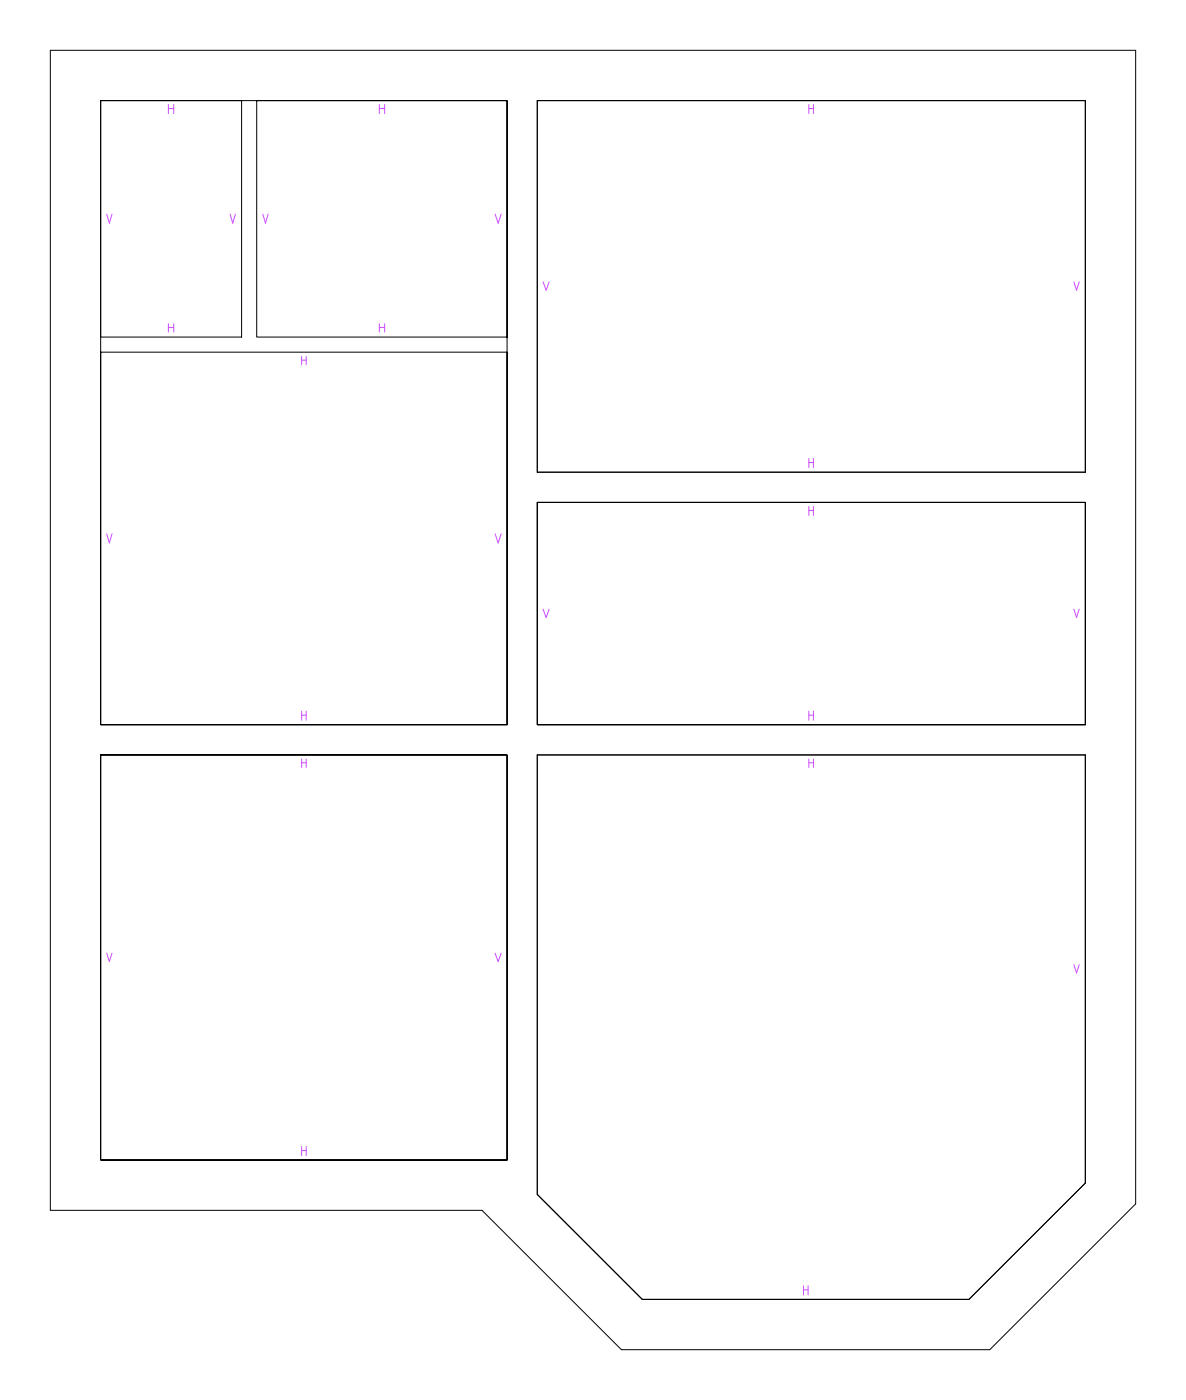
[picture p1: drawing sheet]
<svg xmlns="http://www.w3.org/2000/svg" width="118mm" height="139mm" viewBox="0 0 118 139" stroke-linecap="round" stroke-linejoin="round" font-family="sans-serif">
<path d="M5 5h107.8v114.6l-14.5 14.5h-36.6l-13.8-13.8h-42.9zM10 10h14v23.5h-14zM10 10h40.4v62h-40.4zM25.5 10h24.9v23.5h-24.9zM53.4 10h54.4v36.9h-54.4zM10 35h40.4v37h-40.4zM53.4 49.9h54.4v22.1h-54.4zM10 75h40.4v40.3h-40.4zM53.4 75h54.4v42.6l-11.6 11.5h-32.4l-10.4-10.4z" fill="none" stroke="#000" stroke-width=".1"/>
<g fill="none" stroke="#cc4cff" stroke-width=".1">
<path d="M16.7 10.4v.9M16.7 10.8h.6M17.3 10.4v.9M37.7 10.8h.5M37.7 10.4v.9M38.2 10.4v.9M80.3 10.8h.5M80.3 10.4v.9M80.8 10.4v.9M10.6 21.3l.3 .9 .2-.9M16.7 32.2v.8M16.7 32.5h.6"/>
<path d="M17.3 32.2v.8M22.9 21.3l.2 .9 .3-.9M26.1 21.3l.3 .9 .2-.9M30 35.4v.9M30 35.8h.4M30.4 35.4v.9M37.7 32.5h.5M37.7 32.2v.8M38.2 32.2v.8M49.2 21.3l.3 .9 .3-.9M53.9 28l.3 .8 .4-.8M106.7 28l.2 .8 .3-.8"/>
<path d="M10.6 53.1l.3 .9 .2-.9M49.2 53.1l.3 .9 .3-.9M80.3 45.6v.9M80.3 50.3v.9M80.3 46h.5M80.3 50.7h.5M80.8 45.6v.9M80.8 50.3v.9M30 70.7v.9M30 75.4v.9M30 71.1h.4M30 75.8h.4"/>
<path d="M30.4 70.7v.9M30.4 75.4v.9M53.9 60.5l.3 .9 .4-.9M80.3 71.1h.5M80.3 70.7v.9M80.3 75.4v.9M80.3 75.8h.5M80.8 70.7v.9M80.8 75.4v.9M106.7 60.5l.2 .9 .3-.9M10.6 94.7l.3 .9 .2-.9M49.2 94.7l.3 .9 .3-.9"/>
<path d="M106.7 95.9l.2 .8 .3-.8M30 113.9v1M30 114.4h.4M30.4 113.9v1M79.8 127.8v.9M79.8 128.2h.5M80.3 127.8v.9"/>
</g>
</svg>
